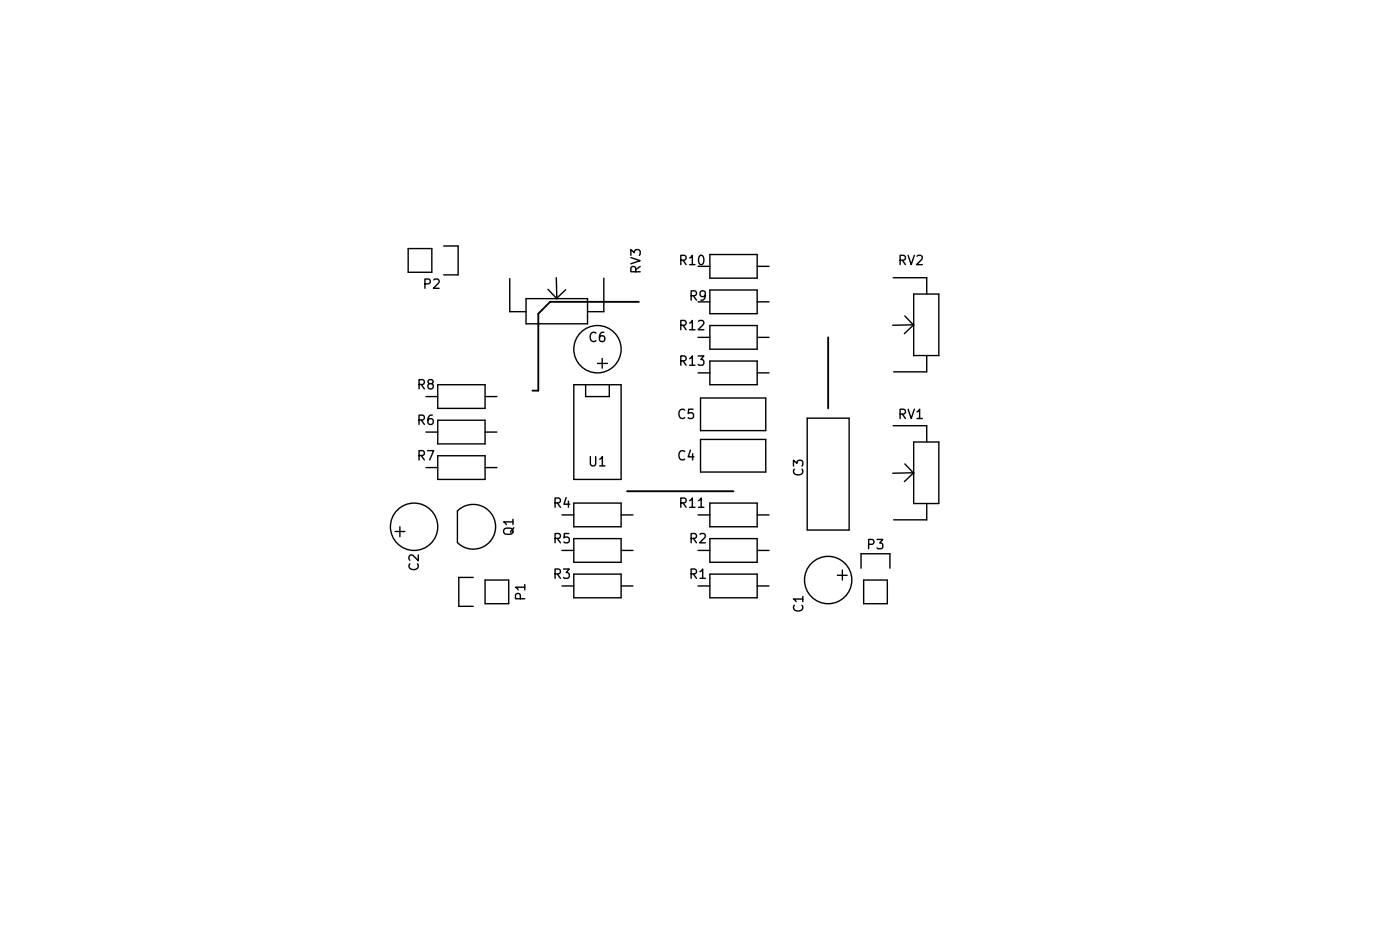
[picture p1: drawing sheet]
<svg xmlns="http://www.w3.org/2000/svg" width="150mm" height="102mm" viewBox="0 0 150 102" stroke-linecap="round" stroke-linejoin="round" font-family="sans-serif">
<defs><g id="words">
<g font-size="1.4">
<text x="68.8" y="29.3" transform="rotate(-90 68.8 29.3)">RV3</text>
<text x="73" y="28.4">R10</text>
<text x="96.4" y="28.4">RV2</text>
<text x="45.5" y="31">P2</text>
<text x="73" y="35.4">R12</text>
<text x="74" y="32.3">R9</text>
<text x="44.8" y="41.8">R8</text>
<text x="63.2" y="36.7">C6</text>
<text x="73" y="39.2">R13</text>
<text x="44.8" y="45.6">R6</text>
<text x="72.8" y="45">C5</text>
<text x="96.4" y="45">RV1</text>
<text x="44.8" y="49.4">R7</text>
<text x="63.2" y="50">U1</text>
<text x="72.8" y="49.4">C4</text>
<text x="86.2" y="51.1" transform="rotate(-90 86.2 51.1)">C3</text>
<text x="55.1" y="57.4" transform="rotate(-90 55.1 57.4)">Q1</text>
<text x="59.4" y="54.5">R4</text>
<text x="59.4" y="58.3">R5</text>
<text x="73" y="54.5">R11</text>
<text x="74" y="58.3">R2</text>
<text x="93.1" y="58.9">P3</text>
<text x="45" y="61.2" transform="rotate(-90 45 61.2)">C2</text>
<text x="56.4" y="64.4" transform="rotate(-90 56.4 64.4)">P1</text>
<text x="59.4" y="62.1">R3</text>
<text x="74" y="62.1">R1</text>
<text x="86.2" y="65.7" transform="rotate(-90 86.2 65.7)">C1</text>
</g>
</g></defs>
<path d="M68.6 32.4h-9.5l-1.3 1.3v8.2h-.7M88.9 36.2v7.6M67.3 52.7h11.4" fill="none" stroke="#000" stroke-width=".2"/>
<g fill="none" stroke="#000" stroke-width=".15">
<path d="M43.8 26.7h2.6v2.5h-2.6zM47.6 26.4h1.6v3.1h-1.6M54.7 29.9v3.5h1.8M56.5 32h6.6v2.7h-6.6zM59.7 29.8l.1 2.2-1-1M60.7 31.1l-1 .9M64.1 39h1.1M64.6 38.5v1M64.8 29.8v3.6h-1.7M74.9 28.6h1.3M74.9 36.2h1.3M76.2 27.3h5.1v2.5h-5.1z"/>
<path d="M76.2 31.1h5.1v2.6h-5.1zM76.2 34.9h5.1v2.6h-5.1zM76.2 38.7h5.1v2.6h-5.1zM81.3 32.4h1.2M81.3 28.6h1.2M81.3 36.2h1.2M95.8 34.9l2.3-.1-1 1M95.9 29.8h3.6v1.7M97.1 33.9l1 1M98.1 31.5h2.7v6.6h-2.7zM99.5 38.1v1.8h-3.6M42.4 57h1.1"/>
<path d="M42.9 56.5v1.1M45.7 46.4h1.3M45.7 50.2h1.3M45.7 42.5h1.3M47 41.3h5.1v2.5h-5.1zM47 45.1h5.1v2.5h-5.1zM47 48.9h5.1v2.5h-5.1zM49.1 58.2a2.4 2.4 0 0 0 3.4 0 2.4 2.4 0 0 0 0-3.4 2.4 2.4 0 0 0-3.4 0v3.4M52.1 46.4h1.2M52.1 50.2h1.2M52.1 42.5h1.2M60.3 59.1h1.3"/>
<path d="M60.3 55.2h1.3M61.6 57.8h5.1v2.5h-5.1zM61.6 41.3h5.1v10.1h-5.1zM61.6 54h5.1v2.5h-5.1zM62.9 41.3v1.2h2.5v-1.2M66.7 59.1h1.2M66.7 55.2h1.2M74.9 59.1h1.3M74.9 55.2h1.3M74.9 40h1.3M75.2 47.1h7v3.5h-7zM75.2 42.7h7v3.5h-7z"/>
<path d="M76.2 54h5.1v2.5h-5.1zM76.2 57.8h5.1v2.5h-5.1zM81.3 59.1h1.2M81.3 55.2h1.2M81.3 40h1.2M86.7 44.9h4.4v12h-4.4zM95.8 50.8l2.3-.1-1 1M95.9 45.7h3.6v1.7M97.1 49.8l1 1M98.1 47.4h2.7v6.6h-2.7zM99.5 54v1.8h-3.6M50.8 62h-1.5v3h1.5"/>
<path d="M52.1 62.2h2.5v2.6h-2.5zM60.3 62.9h1.3M61.6 61.6h5.1v2.5h-5.1zM66.7 62.9h1.2M74.9 62.9h1.3M76.2 61.6h5.1v2.5h-5.1zM81.3 62.9h1.2M89.9 61.7h1M90.4 61.2v1M92.4 61v-1.6h3.1v1.6M92.7 62.2h2.5v2.6h-2.5z"/>
<circle cx="64.1" cy="37.5" r="2.54"/>
<circle cx="44.4" cy="56.5" r="2.54"/>
<circle cx="88.9" cy="62.2" r="2.54"/>
</g>
<use href="#words"/>
</svg>
